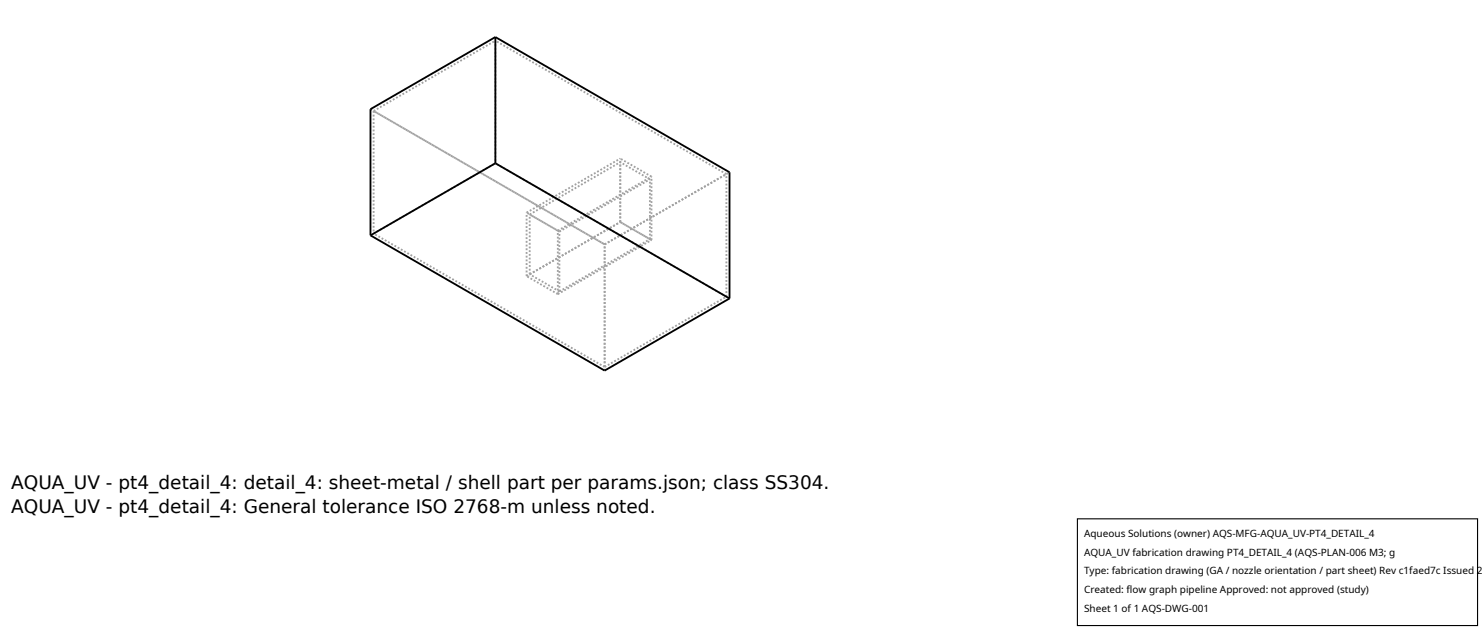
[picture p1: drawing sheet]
<svg xmlns="http://www.w3.org/2000/svg" width="212mm" height="90mm" viewBox="0 0 212 90" stroke-linecap="round" stroke-linejoin="round" font-family="sans-serif">
<defs><g id="words">
<g font-size="2.6">
<text x="1.6" y="69.8">AQUA_UV - pt4_detail_4: detail_4: sheet-metal / shell part per params.json; class SS304.</text>
<text x="1.6" y="73.3">AQUA_UV - pt4_detail_4: General tolerance ISO 2768-m unless noted.</text>
</g>
<g font-size="1.4">
<text x="154.8" y="76.6">Aqueous Solutions (owner) AQS-MFG-AQUA_UV-PT4_DETAIL_4</text>
<text x="154.8" y="79.3">AQUA_UV fabrication drawing PT4_DETAIL_4 (AQS-PLAN-006 M3; g</text>
<text x="154.8" y="82">Type: fabrication drawing (GA / nozzle orientation / part sheet) Rev c1faed7c Issued 2</text>
<text x="154.8" y="84.7">Created: flow graph pipeline Approved: not approved (study)</text>
<text x="154.8" y="87.4">Sheet 1 of 1 AQS-DWG-001</text>
</g>
</g></defs>
<g fill="none" stroke="#a0a0a0" stroke-width=".26" stroke-dasharray=".3 .3" stroke-linecap="butt">
<path d="M52.9 15.6l33.5 19.3M53.4 15.8v17.6M53.4 15.8l17.4-10M70.8 5.8v17.5M53.4 33.4l17.4-10.1M75.2 39.4v-9M75.2 39.4l13.4-7.7M75.2 30.4l13.4-7.8M75.7 39.2v-8.6M75.7 39.2l12.9-7.5M75.7 30.6l12.9-7.4M79.7 32.9l-4.5-2.5"/>
<path d="M79.7 32.9l13.3-7.7M79.9 33.1l12.9-7.5M79.9 33.1l-4.2-2.5M86.4 34.9l17.8-10.3M86.4 34.9l-33-19.1M86.4 34.9l17.3-10M88.6 31.7v-9.1M88.6 31.7v-8.5M92.8 34.1v-8.5M92.8 34.1l-4.2-2.4M92.8 25.6l-4.2-2.4M93 34.3l-4.4-2.6"/>
<path d="M93 25.2l-4.4-2.6M93 34.3v-9.1M103.7 24.9l-32.9-19.1M79.7 42l-4.5-2.6M79.7 42v-9.1M79.7 42l13.3-7.7M79.9 41.6v-8.5M79.9 41.6l12.9-7.5M79.9 41.6l-4.2-2.4M86.4 52.9v-18M86.4 52.4l-33-19M86.4 52.4v-17.5"/>
<path d="M86.4 52.4l17.3-10M103.7 42.4v-17.5M103.7 42.4l-32.9-19.1"/>
</g>
<path d="M70.8 5.3l-17.9 10.3v18M70.8 5.3v18M70.8 5.3l33.4 19.3v18M52.9 33.6l33.5 19.3 17.8-10.3M70.8 23.3l-17.9 10.3M70.8 23.3l33.4 19.3" fill="none" stroke="#000" stroke-width=".26"/>
<path d="M153.9 74.1h57.1v15.2h-57.1z" fill="#fff" stroke="#000" stroke-width=".16"/>
<use href="#words"/>
</svg>
